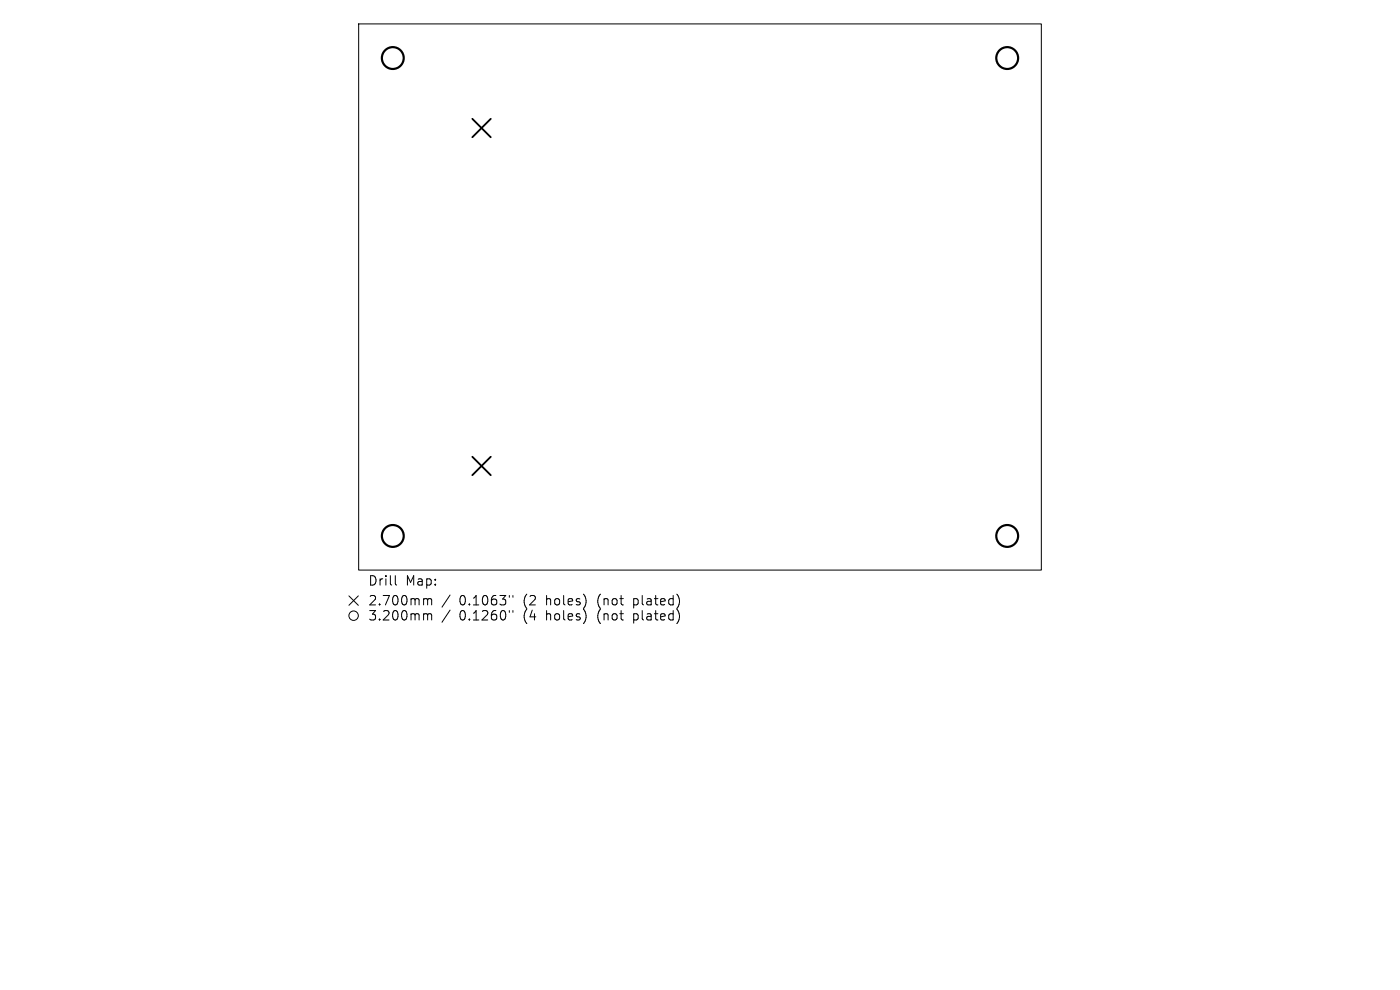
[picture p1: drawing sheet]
<svg xmlns="http://www.w3.org/2000/svg" width="297mm" height="210mm" viewBox="0 0 297 210" stroke-linecap="round" stroke-linejoin="round" font-family="sans-serif">
<defs><g id="words">
<g font-size="2.8">
<text x="78" y="124.5">Drill</text>
<text x="86" y="124.5">Map:</text>
<text x="78" y="128.7">2.700mm</text>
<text x="78" y="131.9">3.200mm</text>
<text x="97.5" y="128.7">0.1063&quot;</text>
<text x="97.5" y="131.9">0.1260&quot;</text>
<text x="111.2" y="128.7">(2</text>
<text x="111.2" y="131.9">(4</text>
<text x="116.1" y="128.7">holes)</text>
<text x="116.1" y="131.9">holes)</text>
<text x="127.2" y="128.7">(not</text>
<text x="127.2" y="131.9">(not</text>
<text x="135" y="128.7">plated)</text>
<text x="135" y="131.9">plated)</text>
</g>
</g></defs>
<g fill="none" stroke="#000" stroke-width=".21">
<path d="M76.1 5.1h144.8v115.8h-144.8zM74 126.4l2 2M76 126.4l-2 2M83.9 122.1v1.7l.2 .3M90.1 127h.3l.3 .3M90.1 130.2h.3l.3 .3M90.7 127.3l.3-.3 .5 .1 .1 1.2M90.7 127.3v1M90.7 130.5v1M90.7 130.5l.3-.3 .5 .1 .1 1.2M95.5 126.2l-1.7 2.6M95.5 129.4l-1.7 2.6"/>
<path d="M108.1 126.3v.4M108.1 129.5v.4M108.8 126.3v.4M108.8 129.5v.4"/>
<circle cx="75" cy="130.6" r="1"/>
</g>
<path d="M100.2 25.2l3.9 3.9M104.1 25.2l-3.9 3.9M100.2 96.9l3.9 3.9M104.1 96.9l-3.9 3.9" fill="none" stroke="#000" stroke-width=".39"/>
<g fill="none" stroke="#000" stroke-width=".46">
<circle cx="83.3" cy="12.3" r="2.32"/>
<circle cx="213.7" cy="12.3" r="2.32"/>
<circle cx="83.3" cy="113.7" r="2.32"/>
<circle cx="213.7" cy="113.7" r="2.32"/>
</g>
<use href="#words"/>
</svg>
